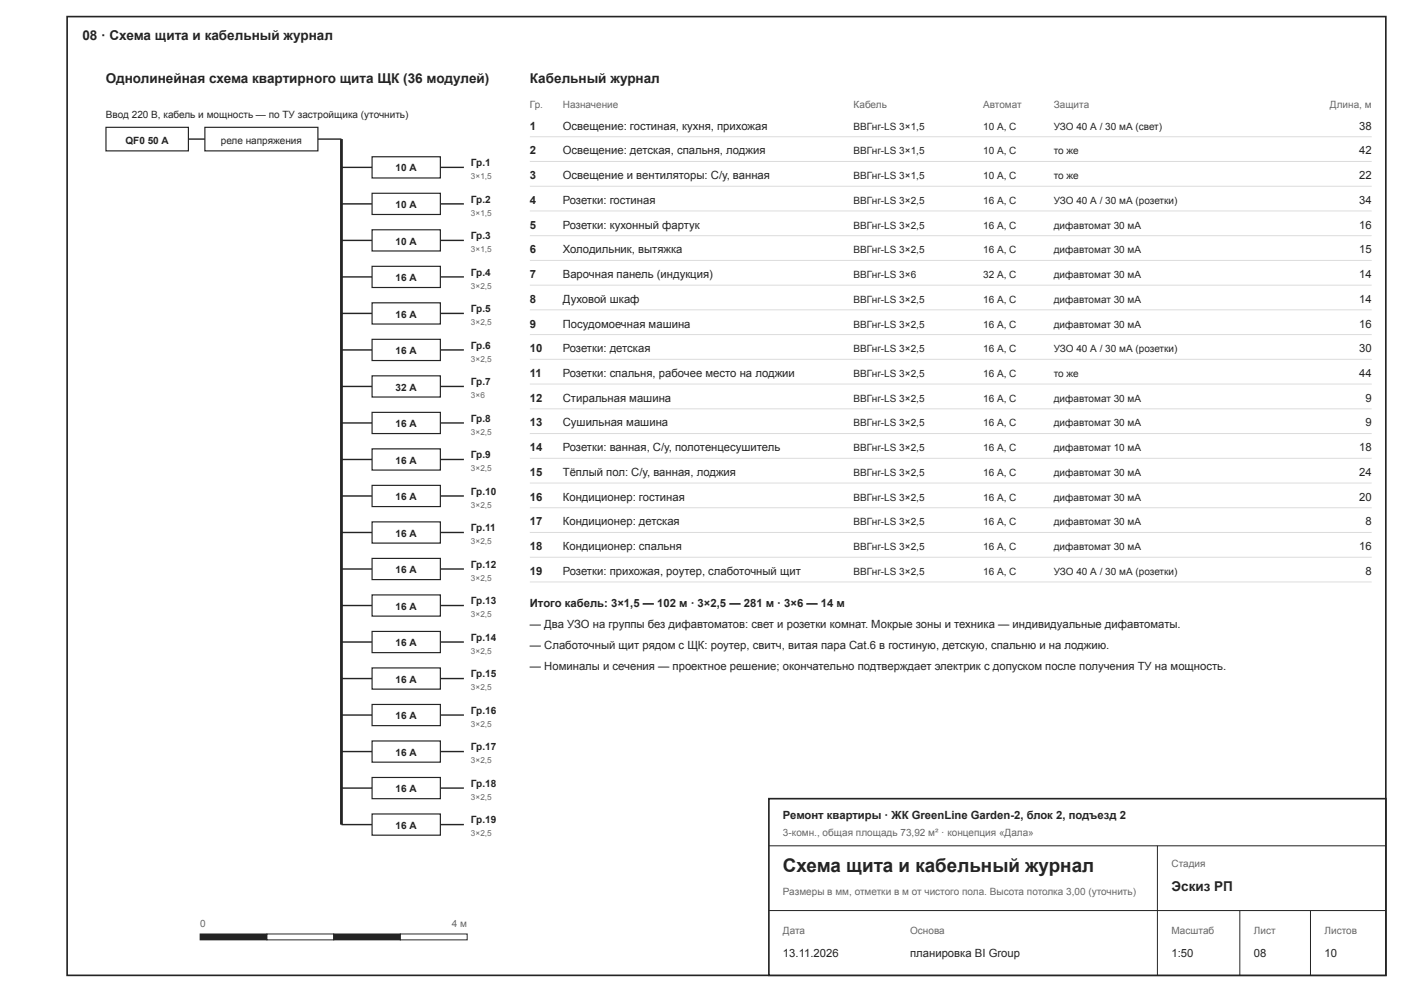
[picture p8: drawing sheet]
<svg xmlns="http://www.w3.org/2000/svg" width="420mm" height="297mm" viewBox="0 0 420 297" stroke-linecap="round" stroke-linejoin="round" font-family="sans-serif">
<defs><g id="words">
<text font-size="5.6" fill="#1b2730" x="234.5" y="261">Схема щита и кабельный журнал</text>
<g font-size="4.1" fill="#1b2730">
<text x="24.7" y="12">08 · Схема щита и кабельный журнал</text>
<text x="31.7" y="24.7">Однолинейная схема квартирного щита ЩК (36 модулей)</text>
<text x="158.7" y="24.7">Кабельный журнал</text>
<text x="350.9" y="266.6">Эскиз РП</text>
</g>
<g font-size="3.4" fill="#1b2730">
<text x="158.7" y="38.8">1</text>
<text x="168.6" y="38.8">Освещение: гостиная, кухня, прихожая</text>
<text x="407.1" y="38.8">38</text>
<text x="158.7" y="46.2">2</text>
<text x="168.6" y="46.2">Освещение: детская, спальня, лоджия</text>
<text x="407.1" y="46.2">42</text>
<text x="158.7" y="53.6">3</text>
<text x="168.6" y="53.6">Освещение и вентиляторы: С/у, ванная</text>
<text x="407.1" y="53.6">22</text>
<text x="158.7" y="61">4</text>
<text x="168.6" y="61">Розетки: гостиная</text>
<text x="407.1" y="61">34</text>
<text x="158.7" y="68.4">5</text>
<text x="168.6" y="68.4">Розетки: кухонный фартук</text>
<text x="407.1" y="68.4">16</text>
<text x="158.7" y="75.9">6</text>
<text x="168.6" y="75.9">Холодильник, вытяжка</text>
<text x="407.1" y="75.9">15</text>
<text x="158.7" y="83.3">7</text>
<text x="168.6" y="83.3">Варочная панель (индукция)</text>
<text x="407.1" y="83.3">14</text>
<text x="158.7" y="90.7">8</text>
<text x="168.6" y="90.7">Духовой шкаф</text>
<text x="407.1" y="90.7">14</text>
<text x="158.7" y="98.1">9</text>
<text x="168.6" y="98.1">Посудомоечная машина</text>
<text x="407.1" y="98.1">16</text>
<text x="158.7" y="105.5">10</text>
<text x="168.6" y="105.5">Розетки: детская</text>
<text x="407.1" y="105.5">30</text>
<text x="158.7" y="112.9">11</text>
<text x="168.6" y="112.9">Розетки: спальня, рабочее место на лоджии</text>
<text x="407.1" y="112.9">44</text>
<text x="158.7" y="120.3">12</text>
<text x="168.6" y="120.3">Стиральная машина</text>
<text x="408.9" y="120.3">9</text>
<text x="158.7" y="127.7">13</text>
<text x="168.6" y="127.7">Сушильная машина</text>
<text x="408.9" y="127.7">9</text>
<text x="158.7" y="135.1">14</text>
<text x="168.6" y="135.1">Розетки: ванная, С/у, полотенцесушитель</text>
<text x="407.1" y="135.1">18</text>
<text x="158.7" y="142.5">15</text>
<text x="168.6" y="142.5">Тёплый пол: С/у, ванная, лоджия</text>
<text x="407.1" y="142.5">24</text>
<text x="158.7" y="149.9">16</text>
<text x="168.6" y="149.9">Кондиционер: гостиная</text>
<text x="407.1" y="149.9">20</text>
<text x="158.7" y="157.3">17</text>
<text x="168.6" y="157.3">Кондиционер: детская</text>
<text x="408.9" y="157.3">8</text>
<text x="158.7" y="164.7">18</text>
<text x="168.6" y="164.7">Кондиционер: спальня</text>
<text x="407.1" y="164.7">16</text>
<text x="158.7" y="172.1">19</text>
<text x="168.6" y="172.1">Розетки: прихожая, роутер, слаботочный щит</text>
<text x="408.9" y="172.1">8</text>
<text x="158.7" y="181.6">Итого кабель: 3×1,5 — 102 м · 3×2,5 — 281 м · 3×6 — 14 м</text>
<text x="158.7" y="188">— Два УЗО на группы без дифавтоматов: свет и розетки комнат. Мокрые зоны и техника — индивидуальные дифавтоматы.</text>
<text x="158.7" y="194.3">— Слаботочный щит рядом с ЩК: роутер, свитч, витая пара Cat.6 в гостиную, детскую, спальню и на лоджию.</text>
<text x="158.7" y="200.7">— Номиналы и сечения — проектное решение; окончательно подтверждает электрик с допуском после получения ТУ на мощность.</text>
<text x="234.5" y="245.1">Ремонт квартиры · ЖК GreenLine Garden-2, блок 2, подъезд 2</text>
<text x="234.5" y="286.4">13.11.2026</text>
<text x="272.6" y="286.4">планировка BI Group</text>
<text x="350.9" y="286.4">1:50</text>
<text x="375.6" y="286.4">08</text>
<text x="396.7" y="286.4">10</text>
</g>
<g font-size="3" fill="#1b2730">
<text x="31.7" y="35.3">Ввод 220 В, кабель и мощность — по ТУ застройщика (уточнить)</text>
<text x="255.7" y="38.8">ВВГнг-LS 3×1,5</text>
<text x="294.5" y="38.8">10 А, C</text>
<text x="315.6" y="38.8">УЗО 40 А / 30 мА (свет)</text>
<text x="37.6" y="43.1">QF0</text>
<text x="44.2" y="43.1">50 А</text>
<text x="66.1" y="43.1">реле напряжения</text>
<text x="255.7" y="46.2">ВВГнг-LS 3×1,5</text>
<text x="294.5" y="46.2">10 А, C</text>
<text x="315.6" y="46.2">то же</text>
<text x="118.5" y="51.3">10 А</text>
<text x="141.1" y="49.8">Гр.1</text>
<text x="255.7" y="53.6">ВВГнг-LS 3×1,5</text>
<text x="294.5" y="53.6">10 А, C</text>
<text x="315.6" y="53.6">то же</text>
<text x="118.5" y="62.3">10 А</text>
<text x="141.1" y="60.7">Гр.2</text>
<text x="255.7" y="61">ВВГнг-LS 3×2,5</text>
<text x="294.5" y="61">16 А, C</text>
<text x="315.6" y="61">УЗО 40 А / 30 мА (розетки)</text>
<text x="141.1" y="71.6">Гр.3</text>
<text x="255.7" y="68.4">ВВГнг-LS 3×2,5</text>
<text x="294.5" y="68.4">16 А, C</text>
<text x="315.6" y="68.4">дифавтомат 30 мА</text>
<text x="118.5" y="73.2">10 А</text>
<text x="255.7" y="75.9">ВВГнг-LS 3×2,5</text>
<text x="294.5" y="75.9">16 А, C</text>
<text x="315.6" y="75.9">дифавтомат 30 мА</text>
<text x="141.1" y="82.6">Гр.4</text>
<text x="255.7" y="83.3">ВВГнг-LS 3×6</text>
<text x="294.5" y="83.3">32 А, C</text>
<text x="315.6" y="83.3">дифавтомат 30 мА</text>
<text x="118.5" y="84.1">16 А</text>
<text x="118.5" y="95.1">16 А</text>
<text x="141.1" y="93.5">Гр.5</text>
<text x="255.7" y="90.7">ВВГнг-LS 3×2,5</text>
<text x="294.5" y="90.7">16 А, C</text>
<text x="315.6" y="90.7">дифавтомат 30 мА</text>
<text x="255.7" y="98.1">ВВГнг-LS 3×2,5</text>
<text x="294.5" y="98.1">16 А, C</text>
<text x="315.6" y="98.1">дифавтомат 30 мА</text>
<text x="118.5" y="106">16 А</text>
<text x="141.1" y="104.4">Гр.6</text>
<text x="255.7" y="105.5">ВВГнг-LS 3×2,5</text>
<text x="294.5" y="105.5">16 А, C</text>
<text x="315.6" y="105.5">УЗО 40 А / 30 мА (розетки)</text>
<text x="255.7" y="112.9">ВВГнг-LS 3×2,5</text>
<text x="294.5" y="112.9">16 А, C</text>
<text x="315.6" y="112.9">то же</text>
<text x="118.5" y="116.9">32 А</text>
<text x="141.1" y="115.3">Гр.7</text>
<text x="255.7" y="120.3">ВВГнг-LS 3×2,5</text>
<text x="294.5" y="120.3">16 А, C</text>
<text x="315.6" y="120.3">дифавтомат 30 мА</text>
<text x="118.5" y="127.9">16 А</text>
<text x="141.1" y="126.3">Гр.8</text>
<text x="255.7" y="127.7">ВВГнг-LS 3×2,5</text>
<text x="294.5" y="127.7">16 А, C</text>
<text x="315.6" y="127.7">дифавтомат 30 мА</text>
<text x="141.1" y="137.2">Гр.9</text>
<text x="255.7" y="135.1">ВВГнг-LS 3×2,5</text>
<text x="294.5" y="135.1">16 А, C</text>
<text x="315.6" y="135.1">дифавтомат 10 мА</text>
<text x="118.5" y="138.8">16 А</text>
<text x="255.7" y="142.5">ВВГнг-LS 3×2,5</text>
<text x="294.5" y="142.5">16 А, C</text>
<text x="315.6" y="142.5">дифавтомат 30 мА</text>
<text x="118.5" y="149.7">16 А</text>
<text x="141.1" y="148.1">Гр.10</text>
<text x="255.7" y="149.9">ВВГнг-LS 3×2,5</text>
<text x="294.5" y="149.9">16 А, C</text>
<text x="315.6" y="149.9">дифавтомат 30 мА</text>
<text x="118.5" y="160.7">16 А</text>
<text x="141.1" y="159.1">Гр.11</text>
<text x="255.7" y="157.3">ВВГнг-LS 3×2,5</text>
<text x="294.5" y="157.3">16 А, C</text>
<text x="315.6" y="157.3">дифавтомат 30 мА</text>
<text x="255.7" y="164.7">ВВГнг-LS 3×2,5</text>
<text x="294.5" y="164.7">16 А, C</text>
<text x="315.6" y="164.7">дифавтомат 30 мА</text>
<text x="118.5" y="171.6">16 А</text>
<text x="141.1" y="170">Гр.12</text>
<text x="255.7" y="172.1">ВВГнг-LS 3×2,5</text>
<text x="294.5" y="172.1">16 А, C</text>
<text x="315.6" y="172.1">УЗО 40 А / 30 мА (розетки)</text>
<text x="118.5" y="182.5">16 А</text>
<text x="141.1" y="180.9">Гр.13</text>
<text x="141.1" y="191.9">Гр.14</text>
<text x="118.5" y="193.5">16 А</text>
<text x="141.1" y="202.8">Гр.15</text>
<text x="118.5" y="204.4">16 А</text>
<text x="118.5" y="215.3">16 А</text>
<text x="141.1" y="213.7">Гр.16</text>
<text x="118.5" y="226.3">16 А</text>
<text x="141.1" y="224.7">Гр.17</text>
<text x="118.5" y="237.2">16 А</text>
<text x="141.1" y="235.6">Гр.18</text>
<text x="118.5" y="248.1">16 А</text>
<text x="141.1" y="246.5">Гр.19</text>
</g>
<g font-size="3" fill="#5d6a70">
<text x="158.7" y="32.5">Гр.</text>
<text x="168.6" y="32.5">Назначение</text>
<text x="255.7" y="32.5">Кабель</text>
<text x="294.5" y="32.5">Автомат</text>
<text x="315.6" y="32.5">Защита</text>
<text x="398.3" y="32.5">Длина, м</text>
<text x="234.5" y="250.4">3-комн., общая площадь 73,92 м² · концепция «Дала»</text>
<text x="350.9" y="259.6">Стадия</text>
<text x="234.5" y="268">Размеры в мм, отметки в м от чистого пола. Высота потолка 3,00 (уточнить)</text>
<text x="59.9" y="277.5">0</text>
<text x="135.4" y="277.5">4 м</text>
<text x="234.5" y="279.7">Дата</text>
<text x="272.6" y="279.7">Основа</text>
<text x="350.9" y="279.7">Масштаб</text>
<text x="375.6" y="279.7">Лист</text>
<text x="396.7" y="279.7">Листов</text>
</g>
<g font-size="2.5" fill="#5d6a70">
<text x="141.1" y="53.6">3×1,5</text>
<text x="141.1" y="64.6">3×1,5</text>
<text x="141.1" y="75.5">3×1,5</text>
<text x="141.1" y="86.4">3×2,5</text>
<text x="141.1" y="97.4">3×2,5</text>
<text x="141.1" y="108.3">3×2,5</text>
<text x="141.1" y="119.2">3×6</text>
<text x="141.1" y="130.2">3×2,5</text>
<text x="141.1" y="141.1">3×2,5</text>
<text x="141.1" y="152">3×2,5</text>
<text x="141.1" y="163">3×2,5</text>
<text x="141.1" y="173.9">3×2,5</text>
<text x="141.1" y="184.8">3×2,5</text>
<text x="141.1" y="195.8">3×2,5</text>
<text x="141.1" y="206.7">3×2,5</text>
<text x="141.1" y="217.6">3×2,5</text>
<text x="141.1" y="228.5">3×2,5</text>
<text x="141.1" y="239.5">3×2,5</text>
<text x="141.1" y="250.4">3×2,5</text>
</g>
</g></defs>
<path d="M20.1 5h395v287h-395z" fill="none" stroke="#1b2730" stroke-width=".49"/>
<path d="M31.7 38.1h24.7v7.1h-24.7z" fill="#fff"/>
<path d="M31.7 38.1h24.7v7.1h-24.7z" fill="none" stroke="#1b2730" stroke-width=".35"/>
<path d="M61.4 38.1h33.8v7.1h-33.8z" fill="#fff"/>
<path d="M61.4 38.1h33.8v7.1h-33.8z" fill="none" stroke="#1b2730" stroke-width=".35"/>
<path d="M56.4 41.6h5M95.2 41.6h7.1M102.3 50.1h9.1" fill="none" stroke="#1b2730" stroke-width=".42"/>
<path d="M111.4 46.9h20.5v6.4h-20.5z" fill="#fff"/>
<path d="M111.4 46.9h20.5v6.4h-20.5z" fill="none" stroke="#1b2730" stroke-width=".35"/>
<path d="M131.9 50.1h7M102.3 61h9.1" fill="none" stroke="#1b2730" stroke-width=".42"/>
<path d="M111.4 57.9h20.5v6.3h-20.5z" fill="#fff"/>
<path d="M111.4 57.9h20.5v6.3h-20.5z" fill="none" stroke="#1b2730" stroke-width=".35"/>
<path d="M102.3 72h9.1M131.9 61h7" fill="none" stroke="#1b2730" stroke-width=".42"/>
<path d="M111.4 68.8h20.5v6.3h-20.5z" fill="#fff"/>
<path d="M111.4 68.8h20.5v6.3h-20.5z" fill="none" stroke="#1b2730" stroke-width=".35"/>
<path d="M131.9 72h7M102.3 82.9h9.1" fill="none" stroke="#1b2730" stroke-width=".42"/>
<path d="M111.4 79.7h20.5v6.4h-20.5z" fill="#fff"/>
<path d="M111.4 79.7h20.5v6.4h-20.5z" fill="none" stroke="#1b2730" stroke-width=".35"/>
<path d="M102.3 93.8h9.1M131.9 82.9h7" fill="none" stroke="#1b2730" stroke-width=".42"/>
<path d="M111.4 90.7h20.5v6.3h-20.5z" fill="#fff"/>
<path d="M111.4 90.7h20.5v6.3h-20.5z" fill="none" stroke="#1b2730" stroke-width=".35"/>
<path d="M131.9 93.8h7M102.3 104.8h9.1" fill="none" stroke="#1b2730" stroke-width=".42"/>
<path d="M111.4 101.6h20.5v6.3h-20.5z" fill="#fff"/>
<path d="M111.4 101.6h20.5v6.3h-20.5z" fill="none" stroke="#1b2730" stroke-width=".35"/>
<path d="M102.3 115.7h9.1M131.9 104.8h7" fill="none" stroke="#1b2730" stroke-width=".42"/>
<path d="M111.4 112.5h20.5v6.4h-20.5z" fill="#fff"/>
<path d="M111.4 112.5h20.5v6.4h-20.5z" fill="none" stroke="#1b2730" stroke-width=".35"/>
<path d="M131.9 115.7h7M102.3 126.6h9.1" fill="none" stroke="#1b2730" stroke-width=".42"/>
<path d="M111.4 123.5h20.5v6.3h-20.5z" fill="#fff"/>
<path d="M111.4 123.5h20.5v6.3h-20.5z" fill="none" stroke="#1b2730" stroke-width=".35"/>
<path d="M102.3 137.6h9.1M131.9 126.6h7" fill="none" stroke="#1b2730" stroke-width=".42"/>
<path d="M111.4 134.4h20.5v6.3h-20.5z" fill="#fff"/>
<path d="M111.4 134.4h20.5v6.3h-20.5z" fill="none" stroke="#1b2730" stroke-width=".35"/>
<path d="M131.9 137.6h7M102.3 148.5h9.1" fill="none" stroke="#1b2730" stroke-width=".42"/>
<path d="M111.4 145.3h20.5v6.4h-20.5z" fill="#fff"/>
<path d="M111.4 145.3h20.5v6.4h-20.5z" fill="none" stroke="#1b2730" stroke-width=".35"/>
<path d="M102.3 159.4h9.1M131.9 148.5h7" fill="none" stroke="#1b2730" stroke-width=".42"/>
<path d="M111.4 156.3h20.5v6.3h-20.5z" fill="#fff"/>
<path d="M111.4 156.3h20.5v6.3h-20.5z" fill="none" stroke="#1b2730" stroke-width=".35"/>
<path d="M131.9 159.4h7M102.3 170.4h9.1" fill="none" stroke="#1b2730" stroke-width=".42"/>
<path d="M111.4 167.2h20.5v6.3h-20.5z" fill="#fff"/>
<path d="M111.4 167.2h20.5v6.3h-20.5z" fill="none" stroke="#1b2730" stroke-width=".35"/>
<path d="M131.9 170.4h7M102.3 181.3h9.1" fill="none" stroke="#1b2730" stroke-width=".42"/>
<path d="M111.4 178.1h20.5v6.4h-20.5z" fill="#fff"/>
<path d="M111.4 178.1h20.5v6.4h-20.5z" fill="none" stroke="#1b2730" stroke-width=".35"/>
<path d="M102.3 192.2h9.1M131.9 181.3h7" fill="none" stroke="#1b2730" stroke-width=".42"/>
<path d="M111.4 189.1h20.5v6.3h-20.5z" fill="#fff"/>
<path d="M111.4 189.1h20.5v6.3h-20.5z" fill="none" stroke="#1b2730" stroke-width=".35"/>
<path d="M131.9 192.2h7M102.3 203.2h9.1" fill="none" stroke="#1b2730" stroke-width=".42"/>
<path d="M111.4 200h20.5v6.3h-20.5z" fill="#fff"/>
<path d="M111.4 200h20.5v6.3h-20.5z" fill="none" stroke="#1b2730" stroke-width=".35"/>
<path d="M102.3 214.1h9.1M131.9 203.2h7" fill="none" stroke="#1b2730" stroke-width=".42"/>
<path d="M111.4 210.9h20.5v6.4h-20.5z" fill="#fff"/>
<path d="M111.4 210.9h20.5v6.4h-20.5z" fill="none" stroke="#1b2730" stroke-width=".35"/>
<path d="M131.9 214.1h7M102.3 225h9.1" fill="none" stroke="#1b2730" stroke-width=".42"/>
<path d="M111.4 221.8h20.5v6.4h-20.5z" fill="#fff"/>
<path d="M111.4 221.8h20.5v6.4h-20.5z" fill="none" stroke="#1b2730" stroke-width=".35"/>
<path d="M102.3 236h9.1M131.9 225h7" fill="none" stroke="#1b2730" stroke-width=".42"/>
<path d="M111.4 232.8h20.5v6.3h-20.5z" fill="#fff"/>
<path d="M111.4 232.8h20.5v6.3h-20.5z" fill="none" stroke="#1b2730" stroke-width=".35"/>
<path d="M131.9 236h7M102.3 246.9h9.1" fill="none" stroke="#1b2730" stroke-width=".42"/>
<path d="M111.4 243.7h20.5v6.4h-20.5z" fill="#fff"/>
<path d="M111.4 243.7h20.5v6.4h-20.5z" fill="none" stroke="#1b2730" stroke-width=".35"/>
<path d="M131.9 246.9h7" fill="none" stroke="#1b2730" stroke-width=".42"/>
<path d="M102.3 41.6v205.3" fill="none" stroke="#1b2730" stroke-width=".85" stroke-linecap="butt"/>
<path d="M59.9 279.6h20v1.8h-20z" fill="#1b2730"/>
<path d="M59.9 279.6h20v1.8h-20z" fill="none" stroke="#1b2730" stroke-width=".3"/>
<path d="M79.9 279.6h20v1.8h-20z" fill="#fff"/>
<path d="M79.9 279.6h20v1.8h-20z" fill="none" stroke="#1b2730" stroke-width=".3"/>
<path d="M99.9 279.6h20v1.8h-20z" fill="#1b2730"/>
<path d="M99.9 279.6h20v1.8h-20z" fill="none" stroke="#1b2730" stroke-width=".3"/>
<path d="M119.9 279.6h20v1.8h-20z" fill="#fff"/>
<path d="M119.9 279.6h20v1.8h-20z" fill="none" stroke="#1b2730" stroke-width=".3"/>
<g fill="none" stroke="#d9dde0" stroke-width=".3">
<path d="M158.7 40.9h252.1M158.7 48.3h252.1M158.7 55.8h252.1M158.7 63.2h252.1M158.7 70.6h252.1M158.7 78h252.1M158.7 85.4h252.1M158.7 92.8h252.1M158.7 100.2h252.1M158.7 107.6h252.1M158.7 115h252.1M158.7 122.4h252.1"/>
<path d="M158.7 129.8h252.1M158.7 137.2h252.1M158.7 144.6h252.1M158.7 152h252.1M158.7 159.4h252.1M158.7 166.8h252.1M158.7 174.2h252.1"/>
</g>
<path d="M230.3 239.1h184.8v52.9h-184.8z" fill="#fff"/>
<path d="M230.3 239.1h184.8v52.9h-184.8z" fill="none" stroke="#1b2730" stroke-width=".49"/>
<path d="M230.3 253.2h184.8M346.6 253.2v38.8M230.3 272.6h184.8M371.3 272.6v19.4M392.5 272.6v19.4" fill="none" stroke="#1b2730" stroke-width=".3"/>
<use href="#words"/>
</svg>
